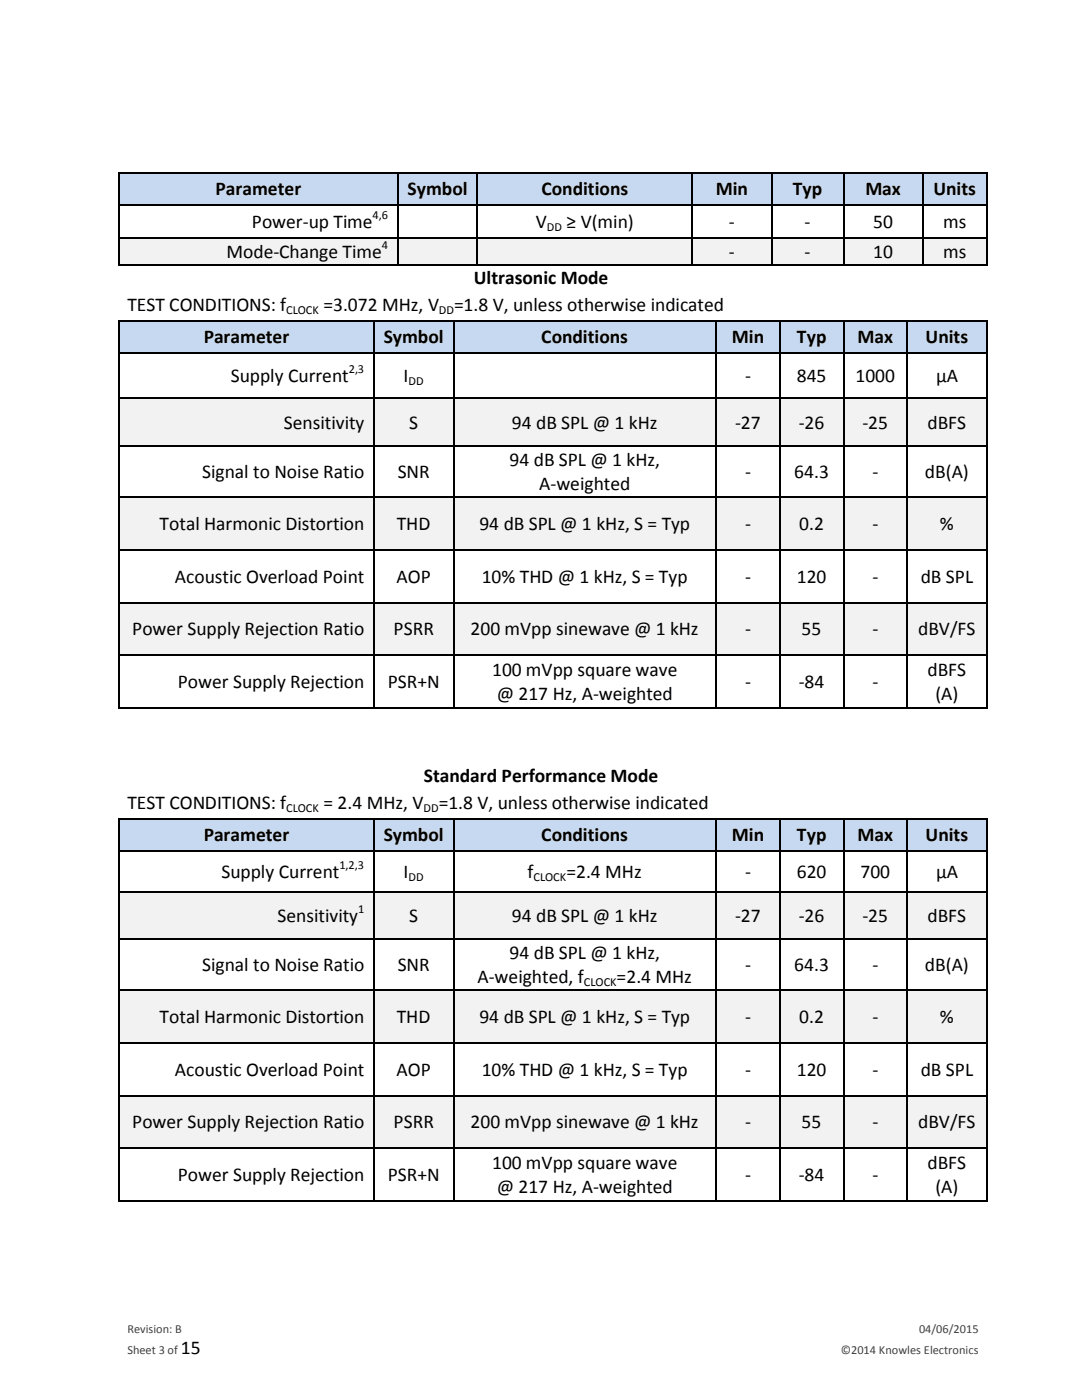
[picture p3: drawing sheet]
<svg xmlns="http://www.w3.org/2000/svg" width="216mm" height="279mm" viewBox="0 0 216 279" stroke-linecap="round" stroke-linejoin="round" font-family="sans-serif">
<defs><g id="words">
<g font-size="3.9">
<text x="43" y="39">Parameter</text>
<text x="81.3" y="39">Symbol</text>
<text x="108.1" y="39">Conditions</text>
<text x="142.8" y="39">Min</text>
<text x="158.2" y="39">Typ</text>
<text x="172.7" y="39">Max</text>
<text x="186.3" y="39">Units</text>
<text x="50.3" y="45.5">Power-up Time</text>
<text x="106.9" y="45.5">V</text>
<text x="113" y="45.5">≥ V(min)</text>
<text x="145.4" y="45.5">-</text>
<text x="160.5" y="45.5">-</text>
<text x="174.2" y="45.5">50</text>
<text x="188.2" y="45.5">ms</text>
<text x="45.2" y="51.5">Mode-Change Time</text>
<text x="145.4" y="51.5">-</text>
<text x="160.5" y="51.5">-</text>
<text x="174.2" y="51.5">10</text>
<text x="188.2" y="51.5">ms</text>
<text x="94.5" y="56.6">Ultrasonic Mode</text>
<text x="25.4" y="62.1">TEST CONDITIONS: f</text>
<text x="64.5" y="62.1">=3.072 MHz, V</text>
<text x="90.6" y="62.1">=1.8 V, unless otherwise indicated</text>
<text x="40.6" y="68.5">Parameter</text>
<text x="76.6" y="68.5">Symbol</text>
<text x="108" y="68.5">Conditions</text>
<text x="146" y="68.5">Min</text>
<text x="159" y="68.5">Typ</text>
<text x="171.1" y="68.5">Max</text>
<text x="184.7" y="68.5">Units</text>
<text x="46.1" y="76.2">Supply Current</text>
<text x="80.5" y="76.2">I</text>
<text x="148.7" y="76.2">-</text>
<text x="159" y="76.2">845</text>
<text x="170.7" y="76.2">1000</text>
<text x="186.8" y="76.2">µA</text>
<text x="56.6" y="85.6">Sensitivity</text>
<text x="81.6" y="85.6">S</text>
<text x="102.1" y="85.6">94 dB SPL @ 1 kHz</text>
<text x="146.7" y="85.6">-27</text>
<text x="159.4" y="85.6">-26</text>
<text x="172.1" y="85.6">-25</text>
<text x="185.1" y="85.6">dBFS</text>
<text x="40.4" y="95.4">Signal to Noise Ratio</text>
<text x="79.4" y="95.4">SNR</text>
<text x="101.7" y="93.1">94 dB SPL @ 1 kHz,</text>
<text x="148.7" y="95.4">-</text>
<text x="158.5" y="95.4">64.3</text>
<text x="174.1" y="95.4">-</text>
<text x="184.6" y="95.4">dB(A)</text>
<text x="107.6" y="97.8">A-weighted</text>
<text x="31.8" y="105.8">Total Harmonic Distortion</text>
<text x="79.2" y="105.8">THD</text>
<text x="95.6" y="105.8">94 dB SPL @ 1 kHz, S = Typ</text>
<text x="148.7" y="105.8">-</text>
<text x="159.5" y="105.8">0.2</text>
<text x="174.1" y="105.8">-</text>
<text x="187.5" y="105.8">%</text>
<text x="34.9" y="116.3">Acoustic Overload Point</text>
<text x="79.1" y="116.3">AOP</text>
<text x="96.1" y="116.3">10% THD @ 1 kHz, S = Typ</text>
<text x="148.7" y="116.3">-</text>
<text x="159" y="116.3">120</text>
<text x="174.1" y="116.3">-</text>
<text x="183.7" y="116.3">dB SPL</text>
<text x="26.4" y="126.8">Power Supply Rejection Ratio</text>
<text x="78.5" y="126.8">PSRR</text>
<text x="93.9" y="126.8">200 mVpp sinewave @ 1 kHz</text>
<text x="148.7" y="126.8">-</text>
<text x="160" y="126.8">55</text>
<text x="174.1" y="126.8">-</text>
<text x="183.2" y="126.8">dBV/FS</text>
<text x="35.5" y="137.3">Power Supply Rejection</text>
<text x="77.4" y="137.3">PSR+N</text>
<text x="98.2" y="134.9">100 mVpp square wave</text>
<text x="148.7" y="137.3">-</text>
<text x="159.4" y="137.3">-84</text>
<text x="174.1" y="137.3">-</text>
<text x="185.1" y="134.9">dBFS</text>
<text x="99.1" y="139.7">@ 217 Hz, A-weighted</text>
<text x="186.6" y="139.7">(A)</text>
<text x="84.6" y="156">Standard Performance Mode</text>
<text x="25.4" y="161.4">TEST CONDITIONS: f</text>
<text x="64.5" y="161.4">= 2.4 MHz, V</text>
<text x="87.6" y="161.4">=1.8 V, unless otherwise indicated</text>
<text x="40.6" y="167.9">Parameter</text>
<text x="76.6" y="167.9">Symbol</text>
<text x="108" y="167.9">Conditions</text>
<text x="146" y="167.9">Min</text>
<text x="159" y="167.9">Typ</text>
<text x="171.1" y="167.9">Max</text>
<text x="184.7" y="167.9">Units</text>
<text x="44.2" y="175.2">Supply Current</text>
<text x="80.5" y="175.2">I</text>
<text x="105.3" y="175.2">f</text>
<text x="113" y="175.2">=2.4 MHz</text>
<text x="148.7" y="175.2">-</text>
<text x="159" y="175.2">620</text>
<text x="171.7" y="175.2">700</text>
<text x="186.8" y="175.2">µA</text>
<text x="55.4" y="184">Sensitivity</text>
<text x="81.6" y="184">S</text>
<text x="102.1" y="184">94 dB SPL @ 1 kHz</text>
<text x="146.7" y="184">-27</text>
<text x="159.4" y="184">-26</text>
<text x="172.1" y="184">-25</text>
<text x="185.1" y="184">dBFS</text>
<text x="101.7" y="191.5">94 dB SPL @ 1 kHz,</text>
<text x="40.4" y="193.8">Signal to Noise Ratio</text>
<text x="79.4" y="193.8">SNR</text>
<text x="95.3" y="196.2">A-weighted, f</text>
<text x="123" y="196.2">=2.4 MHz</text>
<text x="148.7" y="193.8">-</text>
<text x="158.5" y="193.8">64.3</text>
<text x="174.1" y="193.8">-</text>
<text x="184.6" y="193.8">dB(A)</text>
<text x="31.8" y="204.2">Total Harmonic Distortion</text>
<text x="79.2" y="204.2">THD</text>
<text x="95.6" y="204.2">94 dB SPL @ 1 kHz, S = Typ</text>
<text x="148.7" y="204.2">-</text>
<text x="159.5" y="204.2">0.2</text>
<text x="174.1" y="204.2">-</text>
<text x="187.5" y="204.2">%</text>
<text x="34.9" y="214.7">Acoustic Overload Point</text>
<text x="79.1" y="214.7">AOP</text>
<text x="96.1" y="214.7">10% THD @ 1 kHz, S = Typ</text>
<text x="148.7" y="214.7">-</text>
<text x="159" y="214.7">120</text>
<text x="174.1" y="214.7">-</text>
<text x="183.7" y="214.7">dB SPL</text>
<text x="26.4" y="225.2">Power Supply Rejection Ratio</text>
<text x="78.5" y="225.2">PSRR</text>
<text x="93.9" y="225.2">200 mVpp sinewave @ 1 kHz</text>
<text x="148.7" y="225.2">-</text>
<text x="160" y="225.2">55</text>
<text x="174.1" y="225.2">-</text>
<text x="183.2" y="225.2">dBV/FS</text>
<text x="98.2" y="233.3">100 mVpp square wave</text>
<text x="185.1" y="233.3">dBFS</text>
<text x="35.5" y="235.7">Power Supply Rejection</text>
<text x="77.4" y="235.7">PSR+N</text>
<text x="99.1" y="238.1">@ 217 Hz, A-weighted</text>
<text x="148.7" y="235.7">-</text>
<text x="159.4" y="235.7">-84</text>
<text x="174.1" y="235.7">-</text>
<text x="186.6" y="238.1">(A)</text>
<text x="36.1" y="270.2">15</text>
</g>
<g font-size="2.5">
<text x="74.4" y="43.7">4,6</text>
<text x="109.1" y="46.1">DD</text>
<text x="76.2" y="49.7">4</text>
<text x="57.1" y="62.6">CLOCK</text>
<text x="87.6" y="62.6">DD</text>
<text x="69.6" y="74.5">2,3</text>
<text x="81.5" y="76.8">DD</text>
<text x="57.1" y="162">CLOCK</text>
<text x="84.5" y="162">DD</text>
<text x="67.7" y="173.4">1,2,3</text>
<text x="81.5" y="175.8">DD</text>
<text x="106.4" y="175.8">CLOCK</text>
<text x="71.5" y="182.3">1</text>
<text x="116.5" y="196.7">CLOCK</text>
</g>
<g font-size="2.5" fill="#404040">
<text x="25.4" y="265.9">Revision: B</text>
<text x="183.4" y="265.9">04/06/2015</text>
<text x="25.4" y="270.2">Sheet 3 of</text>
<text x="167.8" y="270.2">©2014 Knowles Electronics</text>
</g>
</g></defs>
<g fill="#c6d9f1">
<path d="M24 34.7h55.2v6h-55.2z" fill-rule="evenodd"/>
<path d="M25.7 35.3h51.8v4.8h-51.8z" fill-rule="evenodd"/>
<path d="M79.6 34.7h15.5v6h-15.5z" fill-rule="evenodd"/>
<path d="M81.3 35.3h12.1v4.8h-12.1z" fill-rule="evenodd"/>
<path d="M95.4 34.7h42.5v6h-42.5z" fill-rule="evenodd"/>
<path d="M97.2 35.3h39v4.8h-39z" fill-rule="evenodd"/>
<path d="M138.3 34.7h15.5v6h-15.5z" fill-rule="evenodd"/>
<path d="M140 35.3h12.1v4.8h-12.1z" fill-rule="evenodd"/>
<path d="M154.2 34.7h13.9v6h-13.9z" fill-rule="evenodd"/>
<path d="M155.9 35.3h10.5v4.8h-10.5z" fill-rule="evenodd"/>
<path d="M168.5 34.7h15.5v6h-15.5z" fill-rule="evenodd"/>
<path d="M170.2 35.3h12v4.8h-12z" fill-rule="evenodd"/>
<path d="M184.3 34.7h12.4v6h-12.4z" fill-rule="evenodd"/>
<path d="M186 35.3h9v4.8h-9z" fill-rule="evenodd"/>
</g>
<g fill="#000">
<path d="M23.6 34.3h.4v.4h-.4z" fill-rule="evenodd"/>
<path d="M23.6 34.3h.4v.4h-.4z" fill-rule="evenodd"/>
<path d="M79.2 34.3h.4v.4h-.4z" fill-rule="evenodd"/>
<path d="M95.1 34.3h.3v.4h-.3z" fill-rule="evenodd"/>
<path d="M138 34.3h.3v.4h-.3z" fill-rule="evenodd"/>
<path d="M153.9 34.3h.3v.4h-.3z" fill-rule="evenodd"/>
<path d="M168.1 34.3h.4v.4h-.4z" fill-rule="evenodd"/>
<path d="M184 34.3h.3v.4h-.3z" fill-rule="evenodd"/>
<path d="M196.7 34.3h.4v.4h-.4z" fill-rule="evenodd"/>
<path d="M196.7 34.3h.4v.4h-.4z" fill-rule="evenodd"/>
</g>
<g fill="none" stroke="#000" stroke-width=".34">
<path d="M23.8 34.7v6M24 34.5h55.2M79.4 34.7v6M79.6 34.5h15.5M95.3 34.7v6M95.4 34.5h42.6M138.2 34.7v6M138.3 34.5h15.6M154 34.7v6M154.2 34.5h13.9M168.3 34.7v6M168.5 34.5h15.5"/>
<path d="M184.1 34.7v6M184.3 34.5h12.4M196.9 34.7v6"/>
</g>
<g fill="#fff">
<path d="M24 41.1h55.2v6.3h-55.2z" fill-rule="evenodd"/>
<path d="M25.7 41.9h51.8v4.7h-51.8z" fill-rule="evenodd"/>
<path d="M79.6 41.1h15.5v6.3h-15.5z" fill-rule="evenodd"/>
<path d="M81.3 41.9h12.1v4.7h-12.1z" fill-rule="evenodd"/>
<path d="M95.4 41.1h42.5v6.3h-42.5z" fill-rule="evenodd"/>
<path d="M97.2 41.9h39v4.7h-39z" fill-rule="evenodd"/>
<path d="M138.3 41.1h15.5v6.3h-15.5z" fill-rule="evenodd"/>
<path d="M140 41.9h12.1v4.7h-12.1z" fill-rule="evenodd"/>
<path d="M154.2 41.1h13.9v6.3h-13.9z" fill-rule="evenodd"/>
<path d="M155.9 41.9h10.5v4.7h-10.5z" fill-rule="evenodd"/>
<path d="M168.5 41.1h15.5v6.3h-15.5z" fill-rule="evenodd"/>
<path d="M170.2 41.9h12v4.7h-12z" fill-rule="evenodd"/>
<path d="M184.3 41.1h12.4v6.3h-12.4z" fill-rule="evenodd"/>
<path d="M186 41.9h9v4.7h-9z" fill-rule="evenodd"/>
</g>
<g fill="#000">
<path d="M23.6 40.7h.4v.3h-.4z" fill-rule="evenodd"/>
<path d="M79.2 40.7h.4v.3h-.4z" fill-rule="evenodd"/>
<path d="M95.1 40.7h.3v.3h-.3z" fill-rule="evenodd"/>
<path d="M138 40.7h.3v.3h-.3z" fill-rule="evenodd"/>
<path d="M153.9 40.7h.3v.3h-.3z" fill-rule="evenodd"/>
<path d="M168.1 40.7h.4v.3h-.4z" fill-rule="evenodd"/>
<path d="M184 40.7h.3v.3h-.3z" fill-rule="evenodd"/>
<path d="M196.7 40.7h.4v.3h-.4z" fill-rule="evenodd"/>
</g>
<g fill="none" stroke="#000" stroke-width=".34">
<path d="M23.8 41v6.4M24 40.9h55.2M79.4 41v6.4M79.6 40.9h15.5M95.3 41v6.4M95.4 40.9h42.6M138.2 41v6.4M138.3 40.9h15.6M154 41v6.4M154.2 40.9h13.9M168.3 41v6.4M168.5 40.9h15.5"/>
<path d="M184.1 41v6.4M184.3 40.9h12.4M196.9 41v6.4"/>
</g>
<g fill="#f2f2f2">
<path d="M24 47.8h55.2v4.8h-55.2z" fill-rule="evenodd"/>
<path d="M25.7 47.8h51.8v4.8h-51.8z" fill-rule="evenodd"/>
<path d="M79.6 47.8h15.5v4.8h-15.5z" fill-rule="evenodd"/>
<path d="M81.3 47.8h12.1v4.8h-12.1z" fill-rule="evenodd"/>
<path d="M95.4 47.8h42.5v4.8h-42.5z" fill-rule="evenodd"/>
<path d="M97.2 47.8h39v4.8h-39z" fill-rule="evenodd"/>
<path d="M138.3 47.8h15.5v4.8h-15.5z" fill-rule="evenodd"/>
<path d="M140 47.8h12.1v4.8h-12.1z" fill-rule="evenodd"/>
<path d="M154.2 47.8h13.9v4.8h-13.9z" fill-rule="evenodd"/>
<path d="M155.9 47.8h10.5v4.8h-10.5z" fill-rule="evenodd"/>
<path d="M168.5 47.8h15.5v4.8h-15.5z" fill-rule="evenodd"/>
<path d="M170.2 47.8h12v4.8h-12z" fill-rule="evenodd"/>
<path d="M184.3 47.8h12.4v4.8h-12.4z" fill-rule="evenodd"/>
<path d="M186 47.8h9v4.8h-9z" fill-rule="evenodd"/>
</g>
<g fill="#000">
<path d="M23.6 47.4h.4v.4h-.4z" fill-rule="evenodd"/>
<path d="M23.6 52.7h.4v.3h-.4z" fill-rule="evenodd"/>
<path d="M23.6 52.7h.4v.3h-.4z" fill-rule="evenodd"/>
<path d="M79.2 47.4h.4v.4h-.4z" fill-rule="evenodd"/>
<path d="M79.2 52.7h.4v.3h-.4z" fill-rule="evenodd"/>
<path d="M95.1 47.4h.3v.4h-.3z" fill-rule="evenodd"/>
<path d="M95.1 52.7h.3v.3h-.3z" fill-rule="evenodd"/>
<path d="M138 47.4h.3v.4h-.3z" fill-rule="evenodd"/>
<path d="M138 52.7h.3v.3h-.3z" fill-rule="evenodd"/>
<path d="M153.9 47.4h.3v.4h-.3z" fill-rule="evenodd"/>
<path d="M153.9 52.7h.3v.3h-.3z" fill-rule="evenodd"/>
<path d="M168.1 47.4h.4v.4h-.4z" fill-rule="evenodd"/>
<path d="M168.1 52.7h.4v.3h-.4z" fill-rule="evenodd"/>
<path d="M184 47.4h.3v.4h-.3z" fill-rule="evenodd"/>
<path d="M184 52.7h.3v.3h-.3z" fill-rule="evenodd"/>
<path d="M196.7 47.4h.4v.4h-.4z" fill-rule="evenodd"/>
<path d="M196.7 52.7h.4v.3h-.4z" fill-rule="evenodd"/>
<path d="M196.7 52.7h.4v.3h-.4z" fill-rule="evenodd"/>
</g>
<g fill="none" stroke="#000" stroke-width=".34">
<path d="M23.8 47.8v4.9M24 47.6h55.2M24 52.8h55.2M79.4 47.8v4.9M79.6 47.6h15.5M79.6 52.8h15.5M95.3 47.8v4.9M95.4 47.6h42.6M95.4 52.8h42.6M138.2 47.8v4.9M138.3 47.6h15.6M138.3 52.8h15.6"/>
<path d="M154 47.8v4.9M154.2 47.6h13.9M154.2 52.8h13.9M168.3 47.8v4.9M168.5 47.6h15.5M168.5 52.8h15.5M184.1 47.8v4.9M184.3 47.6h12.4M184.3 52.8h12.4M196.9 47.8v4.9"/>
</g>
<g fill="#c6d9f1">
<path d="M24 64.2h50.4v6h-50.4z" fill-rule="evenodd"/>
<path d="M25.7 64.9h47v4.7h-47z" fill-rule="evenodd"/>
<path d="M74.8 64.2h15.5v6h-15.5z" fill-rule="evenodd"/>
<path d="M76.5 64.9h12.1v4.7h-12.1z" fill-rule="evenodd"/>
<path d="M90.7 64.2h52v6h-52z" fill-rule="evenodd"/>
<path d="M92.4 64.9h48.6v4.7h-48.6z" fill-rule="evenodd"/>
<path d="M143.1 64.2h12.3v6h-12.3z" fill-rule="evenodd"/>
<path d="M144.8 64.9h8.9v4.7h-8.9z" fill-rule="evenodd"/>
<path d="M155.8 64.2h12.3v6h-12.3z" fill-rule="evenodd"/>
<path d="M157.5 64.9h8.9v4.7h-8.9z" fill-rule="evenodd"/>
<path d="M168.5 64.2h12.3v6h-12.3z" fill-rule="evenodd"/>
<path d="M170.2 64.9h8.9v4.7h-8.9z" fill-rule="evenodd"/>
<path d="M181.2 64.2h15.5v6h-15.5z" fill-rule="evenodd"/>
<path d="M182.9 64.9h12.1v4.7h-12.1z" fill-rule="evenodd"/>
</g>
<g fill="#000">
<path d="M23.6 63.9h.4v.3h-.4z" fill-rule="evenodd"/>
<path d="M23.6 63.9h.4v.3h-.4z" fill-rule="evenodd"/>
<path d="M74.5 63.9h.3v.3h-.3z" fill-rule="evenodd"/>
<path d="M90.4 63.9h.3v.3h-.3z" fill-rule="evenodd"/>
<path d="M142.7 63.9h.4v.3h-.4z" fill-rule="evenodd"/>
<path d="M155.4 63.9h.4v.3h-.4z" fill-rule="evenodd"/>
<path d="M168.1 63.9h.4v.3h-.4z" fill-rule="evenodd"/>
<path d="M180.8 63.9h.4v.3h-.4z" fill-rule="evenodd"/>
<path d="M196.7 63.9h.4v.3h-.4z" fill-rule="evenodd"/>
<path d="M196.7 63.9h.4v.3h-.4z" fill-rule="evenodd"/>
</g>
<g fill="none" stroke="#000" stroke-width=".34">
<path d="M23.8 64.2v6M24 64.1h50.5M74.7 64.2v6M74.8 64.1h15.6M90.5 64.2v6M90.7 64.1h52M142.9 64.2v6M143.1 64.1h12.3M155.6 64.2v6M155.8 64.1h12.3M168.3 64.2v6M168.5 64.1h12.3"/>
<path d="M181 64.2v6M181.2 64.1h15.5M196.9 64.2v6"/>
</g>
<g fill="#fff">
<path d="M24 70.6h50.4v8.7h-50.4z" fill-rule="evenodd"/>
<path d="M25.7 72.6h47v4.7h-47z" fill-rule="evenodd"/>
<path d="M74.8 70.6h15.5v8.7h-15.5z" fill-rule="evenodd"/>
<path d="M76.5 72.6h12.1v4.7h-12.1z" fill-rule="evenodd"/>
<path d="M90.7 70.6h52v8.7h-52z" fill-rule="evenodd"/>
<path d="M92.4 72.6h48.6v4.7h-48.6z" fill-rule="evenodd"/>
<path d="M143.1 70.6h12.3v8.7h-12.3z" fill-rule="evenodd"/>
<path d="M144.8 72.6h8.9v4.7h-8.9z" fill-rule="evenodd"/>
<path d="M155.8 70.6h12.3v8.7h-12.3z" fill-rule="evenodd"/>
<path d="M157.5 72.6h8.9v4.7h-8.9z" fill-rule="evenodd"/>
<path d="M168.5 70.6h12.3v8.7h-12.3z" fill-rule="evenodd"/>
<path d="M170.2 72.6h8.9v4.7h-8.9z" fill-rule="evenodd"/>
<path d="M181.2 70.6h15.5v8.7h-15.5z" fill-rule="evenodd"/>
<path d="M182.9 72.6h12.1v4.7h-12.1z" fill-rule="evenodd"/>
</g>
<g fill="#000">
<path d="M23.6 70.2h.4v.4h-.4z" fill-rule="evenodd"/>
<path d="M74.5 70.2h.3v.4h-.3z" fill-rule="evenodd"/>
<path d="M90.4 70.2h.3v.4h-.3z" fill-rule="evenodd"/>
<path d="M142.7 70.2h.4v.4h-.4z" fill-rule="evenodd"/>
<path d="M155.4 70.2h.4v.4h-.4z" fill-rule="evenodd"/>
<path d="M168.1 70.2h.4v.4h-.4z" fill-rule="evenodd"/>
<path d="M180.8 70.2h.4v.4h-.4z" fill-rule="evenodd"/>
<path d="M196.7 70.2h.4v.4h-.4z" fill-rule="evenodd"/>
</g>
<g fill="none" stroke="#000" stroke-width=".34">
<path d="M23.8 70.6v8.7M24 70.4h50.5M74.7 70.6v8.7M74.8 70.4h15.6M90.5 70.6v8.7M90.7 70.4h52M142.9 70.6v8.7M143.1 70.4h12.3M155.6 70.6v8.7M155.8 70.4h12.3M168.3 70.6v8.7M168.5 70.4h12.3"/>
<path d="M181 70.6v8.7M181.2 70.4h15.5M196.9 70.6v8.7"/>
</g>
<g fill="#f2f2f2">
<path d="M24 79.7h50.4v9.2h-50.4z" fill-rule="evenodd"/>
<path d="M25.7 81.9h47v4.8h-47z" fill-rule="evenodd"/>
<path d="M74.8 79.7h15.5v9.2h-15.5z" fill-rule="evenodd"/>
<path d="M76.5 81.9h12.1v4.8h-12.1z" fill-rule="evenodd"/>
<path d="M90.7 79.7h52v9.2h-52z" fill-rule="evenodd"/>
<path d="M92.4 81.9h48.6v4.8h-48.6z" fill-rule="evenodd"/>
<path d="M143.1 79.7h12.3v9.2h-12.3z" fill-rule="evenodd"/>
<path d="M144.8 81.9h8.9v4.8h-8.9z" fill-rule="evenodd"/>
<path d="M155.8 79.7h12.3v9.2h-12.3z" fill-rule="evenodd"/>
<path d="M157.5 81.9h8.9v4.8h-8.9z" fill-rule="evenodd"/>
<path d="M168.5 79.7h12.3v9.2h-12.3z" fill-rule="evenodd"/>
<path d="M170.2 81.9h8.9v4.8h-8.9z" fill-rule="evenodd"/>
<path d="M181.2 79.7h15.5v9.2h-15.5z" fill-rule="evenodd"/>
<path d="M182.9 81.9h12.1v4.8h-12.1z" fill-rule="evenodd"/>
</g>
<g fill="#000">
<path d="M23.6 79.3h.4v.4h-.4z" fill-rule="evenodd"/>
<path d="M74.5 79.3h.3v.4h-.3z" fill-rule="evenodd"/>
<path d="M90.4 79.3h.3v.4h-.3z" fill-rule="evenodd"/>
<path d="M142.7 79.3h.4v.4h-.4z" fill-rule="evenodd"/>
<path d="M155.4 79.3h.4v.4h-.4z" fill-rule="evenodd"/>
<path d="M168.1 79.3h.4v.4h-.4z" fill-rule="evenodd"/>
<path d="M180.8 79.3h.4v.4h-.4z" fill-rule="evenodd"/>
<path d="M196.7 79.3h.4v.4h-.4z" fill-rule="evenodd"/>
</g>
<g fill="none" stroke="#000" stroke-width=".34">
<path d="M23.8 79.7v9.2M24 79.5h50.5M74.7 79.7v9.2M74.8 79.5h15.6M90.5 79.7v9.2M90.7 79.5h52M142.9 79.7v9.2M143.1 79.5h12.3M155.6 79.7v9.2M155.8 79.5h12.3M168.3 79.7v9.2M168.5 79.5h12.3"/>
<path d="M181 79.7v9.2M181.2 79.5h15.5M196.9 79.7v9.2"/>
</g>
<g fill="#fff">
<path d="M24 89.2h50.4v9.8h-50.4z" fill-rule="evenodd"/>
<path d="M25.7 91.8h47v4.7h-47z" fill-rule="evenodd"/>
<path d="M74.8 89.2h15.5v9.8h-15.5z" fill-rule="evenodd"/>
<path d="M76.5 91.8h12.1v4.7h-12.1z" fill-rule="evenodd"/>
<path d="M90.7 89.2h52v9.8h-52z" fill-rule="evenodd"/>
<path d="M92.4 89.4h48.6v4.8h-48.6z" fill-rule="evenodd"/>
<path d="M92.4 94.2h48.6v4.7h-48.6z" fill-rule="evenodd"/>
<path d="M143.1 89.2h12.3v9.8h-12.3z" fill-rule="evenodd"/>
<path d="M144.8 91.8h8.9v4.7h-8.9z" fill-rule="evenodd"/>
<path d="M155.8 89.2h12.3v9.8h-12.3z" fill-rule="evenodd"/>
<path d="M157.5 91.8h8.9v4.7h-8.9z" fill-rule="evenodd"/>
<path d="M168.5 89.2h12.3v9.8h-12.3z" fill-rule="evenodd"/>
<path d="M170.2 91.8h8.9v4.7h-8.9z" fill-rule="evenodd"/>
<path d="M181.2 89.2h15.5v9.8h-15.5z" fill-rule="evenodd"/>
<path d="M182.9 91.8h12.1v4.7h-12.1z" fill-rule="evenodd"/>
</g>
<g fill="#000">
<path d="M23.6 88.9h.4v.3h-.4z" fill-rule="evenodd"/>
<path d="M74.5 88.9h.3v.3h-.3z" fill-rule="evenodd"/>
<path d="M90.4 88.9h.3v.3h-.3z" fill-rule="evenodd"/>
<path d="M142.7 88.9h.4v.3h-.4z" fill-rule="evenodd"/>
<path d="M155.4 88.9h.4v.3h-.4z" fill-rule="evenodd"/>
<path d="M168.1 88.9h.4v.3h-.4z" fill-rule="evenodd"/>
<path d="M180.8 88.9h.4v.3h-.4z" fill-rule="evenodd"/>
<path d="M196.7 88.9h.4v.3h-.4z" fill-rule="evenodd"/>
</g>
<g fill="none" stroke="#000" stroke-width=".34">
<path d="M23.8 89.2v9.8M24 89h50.5M74.7 89.2v9.8M74.8 89h15.6M90.5 89.2v9.8M90.7 89h52M142.9 89.2v9.8M143.1 89h12.3M155.6 89.2v9.8M155.8 89h12.3M168.3 89.2v9.8M168.5 89h12.3"/>
<path d="M181 89.2v9.8M181.2 89h15.5M196.9 89.2v9.8"/>
</g>
<g fill="#f2f2f2">
<path d="M24 99.4h50.4v10.2h-50.4z" fill-rule="evenodd"/>
<path d="M25.7 102.1h47v4.8h-47z" fill-rule="evenodd"/>
<path d="M74.8 99.4h15.5v10.2h-15.5z" fill-rule="evenodd"/>
<path d="M76.5 102.1h12.1v4.8h-12.1z" fill-rule="evenodd"/>
<path d="M90.7 99.4h52v10.2h-52z" fill-rule="evenodd"/>
<path d="M92.4 102.1h48.6v4.8h-48.6z" fill-rule="evenodd"/>
<path d="M143.1 99.4h12.3v10.2h-12.3z" fill-rule="evenodd"/>
<path d="M144.8 102.1h8.9v4.8h-8.9z" fill-rule="evenodd"/>
<path d="M155.8 99.4h12.3v10.2h-12.3z" fill-rule="evenodd"/>
<path d="M157.5 102.1h8.9v4.8h-8.9z" fill-rule="evenodd"/>
<path d="M168.5 99.4h12.3v10.2h-12.3z" fill-rule="evenodd"/>
<path d="M170.2 102.1h8.9v4.8h-8.9z" fill-rule="evenodd"/>
<path d="M181.2 99.4h15.5v10.2h-15.5z" fill-rule="evenodd"/>
<path d="M182.9 102.1h12.1v4.8h-12.1z" fill-rule="evenodd"/>
</g>
<g fill="#000">
<path d="M23.6 99h.4v.4h-.4z" fill-rule="evenodd"/>
<path d="M74.5 99h.3v.4h-.3z" fill-rule="evenodd"/>
<path d="M90.4 99h.3v.4h-.3z" fill-rule="evenodd"/>
<path d="M142.7 99h.4v.4h-.4z" fill-rule="evenodd"/>
<path d="M155.4 99h.4v.4h-.4z" fill-rule="evenodd"/>
<path d="M168.1 99h.4v.4h-.4z" fill-rule="evenodd"/>
<path d="M180.8 99h.4v.4h-.4z" fill-rule="evenodd"/>
<path d="M196.7 99h.4v.4h-.4z" fill-rule="evenodd"/>
</g>
<g fill="none" stroke="#000" stroke-width=".34">
<path d="M23.8 99.4v10.2M24 99.2h50.5M74.7 99.4v10.2M74.8 99.2h15.6M90.5 99.4v10.2M90.7 99.2h52M142.9 99.4v10.2M143.1 99.2h12.3M155.6 99.4v10.2M155.8 99.2h12.3M168.3 99.4v10.2M168.5 99.2h12.3"/>
<path d="M181 99.4v10.2M181.2 99.2h15.5M196.9 99.4v10.2"/>
</g>
<g fill="#fff">
<path d="M24 109.9h50.4v10.2h-50.4z" fill-rule="evenodd"/>
<path d="M25.7 112.6h47v4.8h-47z" fill-rule="evenodd"/>
<path d="M74.8 109.9h15.5v10.2h-15.5z" fill-rule="evenodd"/>
<path d="M76.5 112.6h12.1v4.8h-12.1z" fill-rule="evenodd"/>
<path d="M90.7 109.9h52v10.2h-52z" fill-rule="evenodd"/>
<path d="M92.4 112.6h48.6v4.8h-48.6z" fill-rule="evenodd"/>
<path d="M143.1 109.9h12.3v10.2h-12.3z" fill-rule="evenodd"/>
<path d="M144.8 112.6h8.9v4.8h-8.9z" fill-rule="evenodd"/>
<path d="M155.8 109.9h12.3v10.2h-12.3z" fill-rule="evenodd"/>
<path d="M157.5 112.6h8.9v4.8h-8.9z" fill-rule="evenodd"/>
<path d="M168.5 109.9h12.3v10.2h-12.3z" fill-rule="evenodd"/>
<path d="M170.2 112.6h8.9v4.8h-8.9z" fill-rule="evenodd"/>
<path d="M181.2 109.9h15.5v10.2h-15.5z" fill-rule="evenodd"/>
<path d="M182.9 112.6h12.1v4.8h-12.1z" fill-rule="evenodd"/>
</g>
<g fill="#000">
<path d="M23.6 109.6h.4v.3h-.4z" fill-rule="evenodd"/>
<path d="M74.5 109.6h.3v.3h-.3z" fill-rule="evenodd"/>
<path d="M90.4 109.6h.3v.3h-.3z" fill-rule="evenodd"/>
<path d="M142.7 109.6h.4v.3h-.4z" fill-rule="evenodd"/>
<path d="M155.4 109.6h.4v.3h-.4z" fill-rule="evenodd"/>
<path d="M168.1 109.6h.4v.3h-.4z" fill-rule="evenodd"/>
<path d="M180.8 109.6h.4v.3h-.4z" fill-rule="evenodd"/>
<path d="M196.7 109.6h.4v.3h-.4z" fill-rule="evenodd"/>
</g>
<g fill="none" stroke="#000" stroke-width=".34">
<path d="M23.8 109.9v10.2M24 109.7h50.5M74.7 109.9v10.2M74.8 109.7h15.6M90.5 109.9v10.2M90.7 109.7h52M142.9 109.9v10.2M143.1 109.7h12.3M155.6 109.9v10.2M155.8 109.7h12.3M168.3 109.9v10.2M168.5 109.7h12.3"/>
<path d="M181 109.9v10.2M181.2 109.7h15.5M196.9 109.9v10.2"/>
</g>
<g fill="#f2f2f2">
<path d="M24 120.4h50.4v10.2h-50.4z" fill-rule="evenodd"/>
<path d="M25.7 123.2h47v4.7h-47z" fill-rule="evenodd"/>
<path d="M74.8 120.4h15.5v10.2h-15.5z" fill-rule="evenodd"/>
<path d="M76.5 123.2h12.1v4.7h-12.1z" fill-rule="evenodd"/>
<path d="M90.7 120.4h52v10.2h-52z" fill-rule="evenodd"/>
<path d="M92.4 123.2h48.6v4.7h-48.6z" fill-rule="evenodd"/>
<path d="M143.1 120.4h12.3v10.2h-12.3z" fill-rule="evenodd"/>
<path d="M144.8 123.2h8.9v4.7h-8.9z" fill-rule="evenodd"/>
<path d="M155.8 120.4h12.3v10.2h-12.3z" fill-rule="evenodd"/>
<path d="M157.5 123.2h8.9v4.7h-8.9z" fill-rule="evenodd"/>
<path d="M168.5 120.4h12.3v10.2h-12.3z" fill-rule="evenodd"/>
<path d="M170.2 123.2h8.9v4.7h-8.9z" fill-rule="evenodd"/>
<path d="M181.2 120.4h15.5v10.2h-15.5z" fill-rule="evenodd"/>
<path d="M182.9 123.2h12.1v4.7h-12.1z" fill-rule="evenodd"/>
</g>
<g fill="#000">
<path d="M23.6 120.1h.4v.3h-.4z" fill-rule="evenodd"/>
<path d="M74.5 120.1h.3v.3h-.3z" fill-rule="evenodd"/>
<path d="M90.4 120.1h.3v.3h-.3z" fill-rule="evenodd"/>
<path d="M142.7 120.1h.4v.3h-.4z" fill-rule="evenodd"/>
<path d="M155.4 120.1h.4v.3h-.4z" fill-rule="evenodd"/>
<path d="M168.1 120.1h.4v.3h-.4z" fill-rule="evenodd"/>
<path d="M180.8 120.1h.4v.3h-.4z" fill-rule="evenodd"/>
<path d="M196.7 120.1h.4v.3h-.4z" fill-rule="evenodd"/>
</g>
<g fill="none" stroke="#000" stroke-width=".34">
<path d="M23.8 120.4v10.2M24 120.2h50.5M74.7 120.4v10.2M74.8 120.2h15.6M90.5 120.4v10.2M90.7 120.2h52M142.9 120.4v10.2M143.1 120.2h12.3M155.6 120.4v10.2M155.8 120.2h12.3M168.3 120.4v10.2M168.5 120.2h12.3"/>
<path d="M181 120.4v10.2M181.2 120.2h15.5M196.9 120.4v10.2"/>
</g>
<g fill="#fff">
<path d="M24 131h50.4v10.1h-50.4z" fill-rule="evenodd"/>
<path d="M25.7 133.7h47v4.7h-47z" fill-rule="evenodd"/>
<path d="M74.8 131h15.5v10.1h-15.5z" fill-rule="evenodd"/>
<path d="M76.5 133.7h12.1v4.7h-12.1z" fill-rule="evenodd"/>
<path d="M90.7 131h52v10.1h-52z" fill-rule="evenodd"/>
<path d="M92.4 131.3h48.6v4.7h-48.6z" fill-rule="evenodd"/>
<path d="M92.4 136h48.6v4.8h-48.6z" fill-rule="evenodd"/>
<path d="M143.1 131h12.3v10.1h-12.3z" fill-rule="evenodd"/>
<path d="M144.8 133.7h8.9v4.7h-8.9z" fill-rule="evenodd"/>
<path d="M155.8 131h12.3v10.1h-12.3z" fill-rule="evenodd"/>
<path d="M157.5 133.7h8.9v4.7h-8.9z" fill-rule="evenodd"/>
<path d="M168.5 131h12.3v10.1h-12.3z" fill-rule="evenodd"/>
<path d="M170.2 133.7h8.9v4.7h-8.9z" fill-rule="evenodd"/>
<path d="M181.2 131h15.5v10.1h-15.5z" fill-rule="evenodd"/>
<path d="M182.9 131.3h12.1v4.7h-12.1z" fill-rule="evenodd"/>
<path d="M182.9 136h12.1v4.8h-12.1z" fill-rule="evenodd"/>
</g>
<g fill="#000">
<path d="M23.6 130.6h.4v.3h-.4z" fill-rule="evenodd"/>
<path d="M74.5 130.6h.3v.3h-.3z" fill-rule="evenodd"/>
<path d="M90.4 130.6h.3v.3h-.3z" fill-rule="evenodd"/>
<path d="M142.7 130.6h.4v.3h-.4z" fill-rule="evenodd"/>
<path d="M155.4 130.6h.4v.3h-.4z" fill-rule="evenodd"/>
<path d="M168.1 130.6h.4v.3h-.4z" fill-rule="evenodd"/>
<path d="M180.8 130.6h.4v.3h-.4z" fill-rule="evenodd"/>
<path d="M196.7 130.6h.4v.3h-.4z" fill-rule="evenodd"/>
<path d="M23.6 141.1h.4v.4h-.4z" fill-rule="evenodd"/>
<path d="M23.6 141.1h.4v.4h-.4z" fill-rule="evenodd"/>
<path d="M74.5 141.1h.3v.4h-.3z" fill-rule="evenodd"/>
<path d="M90.4 141.1h.3v.4h-.3z" fill-rule="evenodd"/>
<path d="M142.7 141.1h.4v.4h-.4z" fill-rule="evenodd"/>
<path d="M155.4 141.1h.4v.4h-.4z" fill-rule="evenodd"/>
<path d="M168.1 141.1h.4v.4h-.4z" fill-rule="evenodd"/>
<path d="M180.8 141.1h.4v.4h-.4z" fill-rule="evenodd"/>
<path d="M196.7 141.1h.4v.4h-.4z" fill-rule="evenodd"/>
<path d="M196.7 141.1h.4v.4h-.4z" fill-rule="evenodd"/>
</g>
<g fill="none" stroke="#000" stroke-width=".34">
<path d="M23.8 130.9v10.2M24 130.7h50.5M74.7 130.9v10.2M74.8 130.7h15.6M90.5 130.9v10.2M90.7 130.7h52M142.9 130.9v10.2M143.1 130.7h12.3M155.6 130.9v10.2M155.8 130.7h12.3M168.3 130.9v10.2M168.5 130.7h12.3"/>
<path d="M181 130.9v10.2M181.2 130.7h15.5M196.9 130.9v10.2M24 141.3h50.5M74.8 141.3h15.6M90.7 141.3h52M143.1 141.3h12.3M155.8 141.3h12.3M168.5 141.3h12.3M181.2 141.3h15.5"/>
</g>
<g fill="#c6d9f1">
<path d="M24 163.6h50.4v6h-50.4z" fill-rule="evenodd"/>
<path d="M25.7 164.2h47v4.8h-47z" fill-rule="evenodd"/>
<path d="M74.8 163.6h15.5v6h-15.5z" fill-rule="evenodd"/>
<path d="M76.5 164.2h12.1v4.8h-12.1z" fill-rule="evenodd"/>
<path d="M90.7 163.6h52v6h-52z" fill-rule="evenodd"/>
<path d="M92.4 164.2h48.6v4.8h-48.6z" fill-rule="evenodd"/>
<path d="M143.1 163.6h12.3v6h-12.3z" fill-rule="evenodd"/>
<path d="M144.8 164.2h8.9v4.8h-8.9z" fill-rule="evenodd"/>
<path d="M155.8 163.6h12.3v6h-12.3z" fill-rule="evenodd"/>
<path d="M157.5 164.2h8.9v4.8h-8.9z" fill-rule="evenodd"/>
<path d="M168.5 163.6h12.3v6h-12.3z" fill-rule="evenodd"/>
<path d="M170.2 164.2h8.9v4.8h-8.9z" fill-rule="evenodd"/>
<path d="M181.2 163.6h15.5v6h-15.5z" fill-rule="evenodd"/>
<path d="M182.9 164.2h12.1v4.8h-12.1z" fill-rule="evenodd"/>
</g>
<g fill="#000">
<path d="M23.6 163.3h.4v.3h-.4z" fill-rule="evenodd"/>
<path d="M23.6 163.3h.4v.3h-.4z" fill-rule="evenodd"/>
<path d="M74.5 163.3h.3v.3h-.3z" fill-rule="evenodd"/>
<path d="M90.4 163.3h.3v.3h-.3z" fill-rule="evenodd"/>
<path d="M142.7 163.3h.4v.3h-.4z" fill-rule="evenodd"/>
<path d="M155.4 163.3h.4v.3h-.4z" fill-rule="evenodd"/>
<path d="M168.1 163.3h.4v.3h-.4z" fill-rule="evenodd"/>
<path d="M180.8 163.3h.4v.3h-.4z" fill-rule="evenodd"/>
<path d="M196.7 163.3h.4v.3h-.4z" fill-rule="evenodd"/>
<path d="M196.7 163.3h.4v.3h-.4z" fill-rule="evenodd"/>
</g>
<g fill="none" stroke="#000" stroke-width=".34">
<path d="M23.8 163.6v6M24 163.4h50.5M74.7 163.6v6M74.8 163.4h15.6M90.5 163.6v6M90.7 163.4h52M142.9 163.6v6M143.1 163.4h12.3M155.6 163.6v6M155.8 163.4h12.3M168.3 163.6v6M168.5 163.4h12.3"/>
<path d="M181 163.6v6M181.2 163.4h15.5M196.9 163.6v6"/>
</g>
<g fill="#fff">
<path d="M24 170h50.4v7.9h-50.4z" fill-rule="evenodd"/>
<path d="M25.7 171.6h47v4.7h-47z" fill-rule="evenodd"/>
<path d="M74.8 170h15.5v7.9h-15.5z" fill-rule="evenodd"/>
<path d="M76.5 171.6h12.1v4.7h-12.1z" fill-rule="evenodd"/>
<path d="M90.7 170h52v7.9h-52z" fill-rule="evenodd"/>
<path d="M92.4 171.6h48.6v4.7h-48.6z" fill-rule="evenodd"/>
<path d="M143.1 170h12.3v7.9h-12.3z" fill-rule="evenodd"/>
<path d="M144.8 171.6h8.9v4.7h-8.9z" fill-rule="evenodd"/>
<path d="M155.8 170h12.3v7.9h-12.3z" fill-rule="evenodd"/>
<path d="M157.5 171.6h8.9v4.7h-8.9z" fill-rule="evenodd"/>
<path d="M168.5 170h12.3v7.9h-12.3z" fill-rule="evenodd"/>
<path d="M170.2 171.6h8.9v4.7h-8.9z" fill-rule="evenodd"/>
<path d="M181.2 170h15.5v7.9h-15.5z" fill-rule="evenodd"/>
<path d="M182.9 171.6h12.1v4.7h-12.1z" fill-rule="evenodd"/>
</g>
<g fill="#000">
<path d="M23.6 169.6h.4v.4h-.4z" fill-rule="evenodd"/>
<path d="M74.5 169.6h.3v.4h-.3z" fill-rule="evenodd"/>
<path d="M90.4 169.6h.3v.4h-.3z" fill-rule="evenodd"/>
<path d="M142.7 169.6h.4v.4h-.4z" fill-rule="evenodd"/>
<path d="M155.4 169.6h.4v.4h-.4z" fill-rule="evenodd"/>
<path d="M168.1 169.6h.4v.4h-.4z" fill-rule="evenodd"/>
<path d="M180.8 169.6h.4v.4h-.4z" fill-rule="evenodd"/>
<path d="M196.7 169.6h.4v.4h-.4z" fill-rule="evenodd"/>
</g>
<g fill="none" stroke="#000" stroke-width=".34">
<path d="M23.8 170v7.9M24 169.8h50.5M74.7 170v7.9M74.8 169.8h15.6M90.5 170v7.9M90.7 169.8h52M142.9 170v7.9M143.1 169.8h12.3M155.6 170v7.9M155.8 169.8h12.3M168.3 170v7.9M168.5 169.8h12.3"/>
<path d="M181 170v7.9M181.2 169.8h15.5M196.9 170v7.9"/>
</g>
<g fill="#f2f2f2">
<path d="M24 178.2h50.4v9.1h-50.4z" fill-rule="evenodd"/>
<path d="M25.7 180.4h47v4.7h-47z" fill-rule="evenodd"/>
<path d="M74.8 178.2h15.5v9.1h-15.5z" fill-rule="evenodd"/>
<path d="M76.5 180.4h12.1v4.7h-12.1z" fill-rule="evenodd"/>
<path d="M90.7 178.2h52v9.1h-52z" fill-rule="evenodd"/>
<path d="M92.4 180.4h48.6v4.7h-48.6z" fill-rule="evenodd"/>
<path d="M143.1 178.2h12.3v9.1h-12.3z" fill-rule="evenodd"/>
<path d="M144.8 180.4h8.9v4.7h-8.9z" fill-rule="evenodd"/>
<path d="M155.8 178.2h12.3v9.1h-12.3z" fill-rule="evenodd"/>
<path d="M157.5 180.4h8.9v4.7h-8.9z" fill-rule="evenodd"/>
<path d="M168.5 178.2h12.3v9.1h-12.3z" fill-rule="evenodd"/>
<path d="M170.2 180.4h8.9v4.7h-8.9z" fill-rule="evenodd"/>
<path d="M181.2 178.2h15.5v9.1h-15.5z" fill-rule="evenodd"/>
<path d="M182.9 180.4h12.1v4.7h-12.1z" fill-rule="evenodd"/>
</g>
<g fill="#000">
<path d="M23.6 177.9h.4v.3h-.4z" fill-rule="evenodd"/>
<path d="M74.5 177.9h.3v.3h-.3z" fill-rule="evenodd"/>
<path d="M90.4 177.9h.3v.3h-.3z" fill-rule="evenodd"/>
<path d="M142.7 177.9h.4v.3h-.4z" fill-rule="evenodd"/>
<path d="M155.4 177.9h.4v.3h-.4z" fill-rule="evenodd"/>
<path d="M168.1 177.9h.4v.3h-.4z" fill-rule="evenodd"/>
<path d="M180.8 177.9h.4v.3h-.4z" fill-rule="evenodd"/>
<path d="M196.7 177.9h.4v.3h-.4z" fill-rule="evenodd"/>
</g>
<g fill="none" stroke="#000" stroke-width=".34">
<path d="M23.8 178.2v9.1M24 178.1h50.5M74.7 178.2v9.1M74.8 178.1h15.6M90.5 178.2v9.1M90.7 178.1h52M142.9 178.2v9.1M143.1 178.1h12.3M155.6 178.2v9.1M155.8 178.1h12.3M168.3 178.2v9.1M168.5 178.1h12.3"/>
<path d="M181 178.2v9.1M181.2 178.1h15.5M196.9 178.2v9.1"/>
</g>
<g fill="#fff">
<path d="M24 187.6h50.4v9.9h-50.4z" fill-rule="evenodd"/>
<path d="M25.7 190.2h47v4.7h-47z" fill-rule="evenodd"/>
<path d="M74.8 187.6h15.5v9.9h-15.5z" fill-rule="evenodd"/>
<path d="M76.5 190.2h12.1v4.7h-12.1z" fill-rule="evenodd"/>
<path d="M90.7 187.6h52v9.9h-52z" fill-rule="evenodd"/>
<path d="M92.4 187.8h48.6v4.8h-48.6z" fill-rule="evenodd"/>
<path d="M92.4 192.6h48.6v4.7h-48.6z" fill-rule="evenodd"/>
<path d="M143.1 187.6h12.3v9.9h-12.3z" fill-rule="evenodd"/>
<path d="M144.8 190.2h8.9v4.7h-8.9z" fill-rule="evenodd"/>
<path d="M155.8 187.6h12.3v9.9h-12.3z" fill-rule="evenodd"/>
<path d="M157.5 190.2h8.9v4.7h-8.9z" fill-rule="evenodd"/>
<path d="M168.5 187.6h12.3v9.9h-12.3z" fill-rule="evenodd"/>
<path d="M170.2 190.2h8.9v4.7h-8.9z" fill-rule="evenodd"/>
<path d="M181.2 187.6h15.5v9.9h-15.5z" fill-rule="evenodd"/>
<path d="M182.9 190.2h12.1v4.7h-12.1z" fill-rule="evenodd"/>
</g>
<g fill="#000">
<path d="M23.6 187.3h.4v.3h-.4z" fill-rule="evenodd"/>
<path d="M74.5 187.3h.3v.3h-.3z" fill-rule="evenodd"/>
<path d="M90.4 187.3h.3v.3h-.3z" fill-rule="evenodd"/>
<path d="M142.7 187.3h.4v.3h-.4z" fill-rule="evenodd"/>
<path d="M155.4 187.3h.4v.3h-.4z" fill-rule="evenodd"/>
<path d="M168.1 187.3h.4v.3h-.4z" fill-rule="evenodd"/>
<path d="M180.8 187.3h.4v.3h-.4z" fill-rule="evenodd"/>
<path d="M196.7 187.3h.4v.3h-.4z" fill-rule="evenodd"/>
</g>
<g fill="none" stroke="#000" stroke-width=".34">
<path d="M23.8 187.6v9.9M24 187.5h50.5M74.7 187.6v9.9M74.8 187.5h15.6M90.5 187.6v9.9M90.7 187.5h52M142.9 187.6v9.9M143.1 187.5h12.3M155.6 187.6v9.9M155.8 187.5h12.3M168.3 187.6v9.9M168.5 187.5h12.3"/>
<path d="M181 187.6v9.9M181.2 187.5h15.5M196.9 187.6v9.9"/>
</g>
<g fill="#f2f2f2">
<path d="M24 197.8h50.4v10.2h-50.4z" fill-rule="evenodd"/>
<path d="M25.7 200.5h47v4.8h-47z" fill-rule="evenodd"/>
<path d="M74.8 197.8h15.5v10.2h-15.5z" fill-rule="evenodd"/>
<path d="M76.5 200.5h12.1v4.8h-12.1z" fill-rule="evenodd"/>
<path d="M90.7 197.8h52v10.2h-52z" fill-rule="evenodd"/>
<path d="M92.4 200.5h48.6v4.8h-48.6z" fill-rule="evenodd"/>
<path d="M143.1 197.8h12.3v10.2h-12.3z" fill-rule="evenodd"/>
<path d="M144.8 200.5h8.9v4.8h-8.9z" fill-rule="evenodd"/>
<path d="M155.8 197.8h12.3v10.2h-12.3z" fill-rule="evenodd"/>
<path d="M157.5 200.5h8.9v4.8h-8.9z" fill-rule="evenodd"/>
<path d="M168.5 197.8h12.3v10.2h-12.3z" fill-rule="evenodd"/>
<path d="M170.2 200.5h8.9v4.8h-8.9z" fill-rule="evenodd"/>
<path d="M181.2 197.8h15.5v10.2h-15.5z" fill-rule="evenodd"/>
<path d="M182.9 200.5h12.1v4.8h-12.1z" fill-rule="evenodd"/>
</g>
<g fill="#000">
<path d="M23.6 197.5h.4v.3h-.4z" fill-rule="evenodd"/>
<path d="M74.5 197.5h.3v.3h-.3z" fill-rule="evenodd"/>
<path d="M90.4 197.5h.3v.3h-.3z" fill-rule="evenodd"/>
<path d="M142.7 197.5h.4v.3h-.4z" fill-rule="evenodd"/>
<path d="M155.4 197.5h.4v.3h-.4z" fill-rule="evenodd"/>
<path d="M168.1 197.5h.4v.3h-.4z" fill-rule="evenodd"/>
<path d="M180.8 197.5h.4v.3h-.4z" fill-rule="evenodd"/>
<path d="M196.7 197.5h.4v.3h-.4z" fill-rule="evenodd"/>
</g>
<g fill="none" stroke="#000" stroke-width=".34">
<path d="M23.8 197.8v10.2M24 197.6h50.5M74.7 197.8v10.2M74.8 197.6h15.6M90.5 197.8v10.2M90.7 197.6h52M142.9 197.8v10.2M143.1 197.6h12.3M155.6 197.8v10.2M155.8 197.6h12.3M168.3 197.8v10.2M168.5 197.6h12.3"/>
<path d="M181 197.8v10.2M181.2 197.6h15.5M196.9 197.8v10.2"/>
</g>
<g fill="#fff">
<path d="M24 208.3h50.4v10.2h-50.4z" fill-rule="evenodd"/>
<path d="M25.7 211h47v4.8h-47z" fill-rule="evenodd"/>
<path d="M74.8 208.3h15.5v10.2h-15.5z" fill-rule="evenodd"/>
<path d="M76.5 211h12.1v4.8h-12.1z" fill-rule="evenodd"/>
<path d="M90.7 208.3h52v10.2h-52z" fill-rule="evenodd"/>
<path d="M92.4 211h48.6v4.8h-48.6z" fill-rule="evenodd"/>
<path d="M143.1 208.3h12.3v10.2h-12.3z" fill-rule="evenodd"/>
<path d="M144.8 211h8.9v4.8h-8.9z" fill-rule="evenodd"/>
<path d="M155.8 208.3h12.3v10.2h-12.3z" fill-rule="evenodd"/>
<path d="M157.5 211h8.9v4.8h-8.9z" fill-rule="evenodd"/>
<path d="M168.5 208.3h12.3v10.2h-12.3z" fill-rule="evenodd"/>
<path d="M170.2 211h8.9v4.8h-8.9z" fill-rule="evenodd"/>
<path d="M181.2 208.3h15.5v10.2h-15.5z" fill-rule="evenodd"/>
<path d="M182.9 211h12.1v4.8h-12.1z" fill-rule="evenodd"/>
</g>
<g fill="#000">
<path d="M23.6 208h.4v.3h-.4z" fill-rule="evenodd"/>
<path d="M74.5 208h.3v.3h-.3z" fill-rule="evenodd"/>
<path d="M90.4 208h.3v.3h-.3z" fill-rule="evenodd"/>
<path d="M142.7 208h.4v.3h-.4z" fill-rule="evenodd"/>
<path d="M155.4 208h.4v.3h-.4z" fill-rule="evenodd"/>
<path d="M168.1 208h.4v.3h-.4z" fill-rule="evenodd"/>
<path d="M180.8 208h.4v.3h-.4z" fill-rule="evenodd"/>
<path d="M196.7 208h.4v.3h-.4z" fill-rule="evenodd"/>
</g>
<g fill="none" stroke="#000" stroke-width=".34">
<path d="M23.8 208.3v10.2M24 208.1h50.5M74.7 208.3v10.2M74.8 208.1h15.6M90.5 208.3v10.2M90.7 208.1h52M142.9 208.3v10.2M143.1 208.1h12.3M155.6 208.3v10.2M155.8 208.1h12.3M168.3 208.3v10.2M168.5 208.1h12.3"/>
<path d="M181 208.3v10.2M181.2 208.1h15.5M196.9 208.3v10.2"/>
</g>
<g fill="#f2f2f2">
<path d="M24 218.8h50.4v10.2h-50.4z" fill-rule="evenodd"/>
<path d="M25.7 221.6h47v4.7h-47z" fill-rule="evenodd"/>
<path d="M74.8 218.8h15.5v10.2h-15.5z" fill-rule="evenodd"/>
<path d="M76.5 221.6h12.1v4.7h-12.1z" fill-rule="evenodd"/>
<path d="M90.7 218.8h52v10.2h-52z" fill-rule="evenodd"/>
<path d="M92.4 221.6h48.6v4.7h-48.6z" fill-rule="evenodd"/>
<path d="M143.1 218.8h12.3v10.2h-12.3z" fill-rule="evenodd"/>
<path d="M144.8 221.6h8.9v4.7h-8.9z" fill-rule="evenodd"/>
<path d="M155.8 218.8h12.3v10.2h-12.3z" fill-rule="evenodd"/>
<path d="M157.5 221.6h8.9v4.7h-8.9z" fill-rule="evenodd"/>
<path d="M168.5 218.8h12.3v10.2h-12.3z" fill-rule="evenodd"/>
<path d="M170.2 221.6h8.9v4.7h-8.9z" fill-rule="evenodd"/>
<path d="M181.2 218.8h15.5v10.2h-15.5z" fill-rule="evenodd"/>
<path d="M182.9 221.6h12.1v4.7h-12.1z" fill-rule="evenodd"/>
</g>
<g fill="#000">
<path d="M23.6 218.5h.4v.3h-.4z" fill-rule="evenodd"/>
<path d="M74.5 218.5h.3v.3h-.3z" fill-rule="evenodd"/>
<path d="M90.4 218.5h.3v.3h-.3z" fill-rule="evenodd"/>
<path d="M142.7 218.5h.4v.3h-.4z" fill-rule="evenodd"/>
<path d="M155.4 218.5h.4v.3h-.4z" fill-rule="evenodd"/>
<path d="M168.1 218.5h.4v.3h-.4z" fill-rule="evenodd"/>
<path d="M180.8 218.5h.4v.3h-.4z" fill-rule="evenodd"/>
<path d="M196.7 218.5h.4v.3h-.4z" fill-rule="evenodd"/>
</g>
<g fill="none" stroke="#000" stroke-width=".34">
<path d="M23.8 218.8v10.2M24 218.6h50.5M74.7 218.8v10.2M74.8 218.6h15.6M90.5 218.8v10.2M90.7 218.6h52M142.9 218.8v10.2M143.1 218.6h12.3M155.6 218.8v10.2M155.8 218.6h12.3M168.3 218.8v10.2M168.5 218.6h12.3"/>
<path d="M181 218.8v10.2M181.2 218.6h15.5M196.9 218.8v10.2"/>
</g>
<g fill="#fff">
<path d="M24 229.4h50.4v10.1h-50.4z" fill-rule="evenodd"/>
<path d="M25.7 232.1h47v4.7h-47z" fill-rule="evenodd"/>
<path d="M74.8 229.4h15.5v10.1h-15.5z" fill-rule="evenodd"/>
<path d="M76.5 232.1h12.1v4.7h-12.1z" fill-rule="evenodd"/>
<path d="M90.7 229.4h52v10.1h-52z" fill-rule="evenodd"/>
<path d="M92.4 229.7h48.6v4.7h-48.6z" fill-rule="evenodd"/>
<path d="M92.4 234.4h48.6v4.8h-48.6z" fill-rule="evenodd"/>
<path d="M143.1 229.4h12.3v10.1h-12.3z" fill-rule="evenodd"/>
<path d="M144.8 232.1h8.9v4.7h-8.9z" fill-rule="evenodd"/>
<path d="M155.8 229.4h12.3v10.1h-12.3z" fill-rule="evenodd"/>
<path d="M157.5 232.1h8.9v4.7h-8.9z" fill-rule="evenodd"/>
<path d="M168.5 229.4h12.3v10.1h-12.3z" fill-rule="evenodd"/>
<path d="M170.2 232.1h8.9v4.7h-8.9z" fill-rule="evenodd"/>
<path d="M181.2 229.4h15.5v10.1h-15.5z" fill-rule="evenodd"/>
<path d="M182.9 229.7h12.1v4.7h-12.1z" fill-rule="evenodd"/>
<path d="M182.9 234.4h12.1v4.8h-12.1z" fill-rule="evenodd"/>
</g>
<g fill="#000">
<path d="M23.6 229h.4v.4h-.4z" fill-rule="evenodd"/>
<path d="M23.6 239.5h.4v.4h-.4z" fill-rule="evenodd"/>
<path d="M23.6 239.5h.4v.4h-.4z" fill-rule="evenodd"/>
<path d="M74.5 229h.3v.4h-.3z" fill-rule="evenodd"/>
<path d="M74.5 239.5h.3v.4h-.3z" fill-rule="evenodd"/>
<path d="M90.4 229h.3v.4h-.3z" fill-rule="evenodd"/>
<path d="M90.4 239.5h.3v.4h-.3z" fill-rule="evenodd"/>
<path d="M142.7 229h.4v.4h-.4z" fill-rule="evenodd"/>
<path d="M142.7 239.5h.4v.4h-.4z" fill-rule="evenodd"/>
<path d="M155.4 229h.4v.4h-.4z" fill-rule="evenodd"/>
<path d="M155.4 239.5h.4v.4h-.4z" fill-rule="evenodd"/>
<path d="M168.1 229h.4v.4h-.4z" fill-rule="evenodd"/>
<path d="M168.1 239.5h.4v.4h-.4z" fill-rule="evenodd"/>
<path d="M180.8 229h.4v.4h-.4z" fill-rule="evenodd"/>
<path d="M180.8 239.5h.4v.4h-.4z" fill-rule="evenodd"/>
<path d="M196.7 229h.4v.4h-.4z" fill-rule="evenodd"/>
<path d="M196.7 239.5h.4v.4h-.4z" fill-rule="evenodd"/>
<path d="M196.7 239.5h.4v.4h-.4z" fill-rule="evenodd"/>
</g>
<g fill="none" stroke="#000" stroke-width=".34">
<path d="M23.8 229.4v10.1M24 229.2h50.5M24 239.7h50.5M74.7 229.4v10.1M74.8 229.2h15.6M74.8 239.7h15.6M90.5 229.4v10.1M90.7 229.2h52M90.7 239.7h52M142.9 229.4v10.1M143.1 229.2h12.3M143.1 239.7h12.3"/>
<path d="M155.6 229.4v10.1M155.8 229.2h12.3M155.8 239.7h12.3M168.3 229.4v10.1M168.5 229.2h12.3M168.5 239.7h12.3M181 229.4v10.1M181.2 229.2h15.5M181.2 239.7h15.5M196.9 229.4v10.1"/>
</g>
<use href="#words"/>
</svg>
